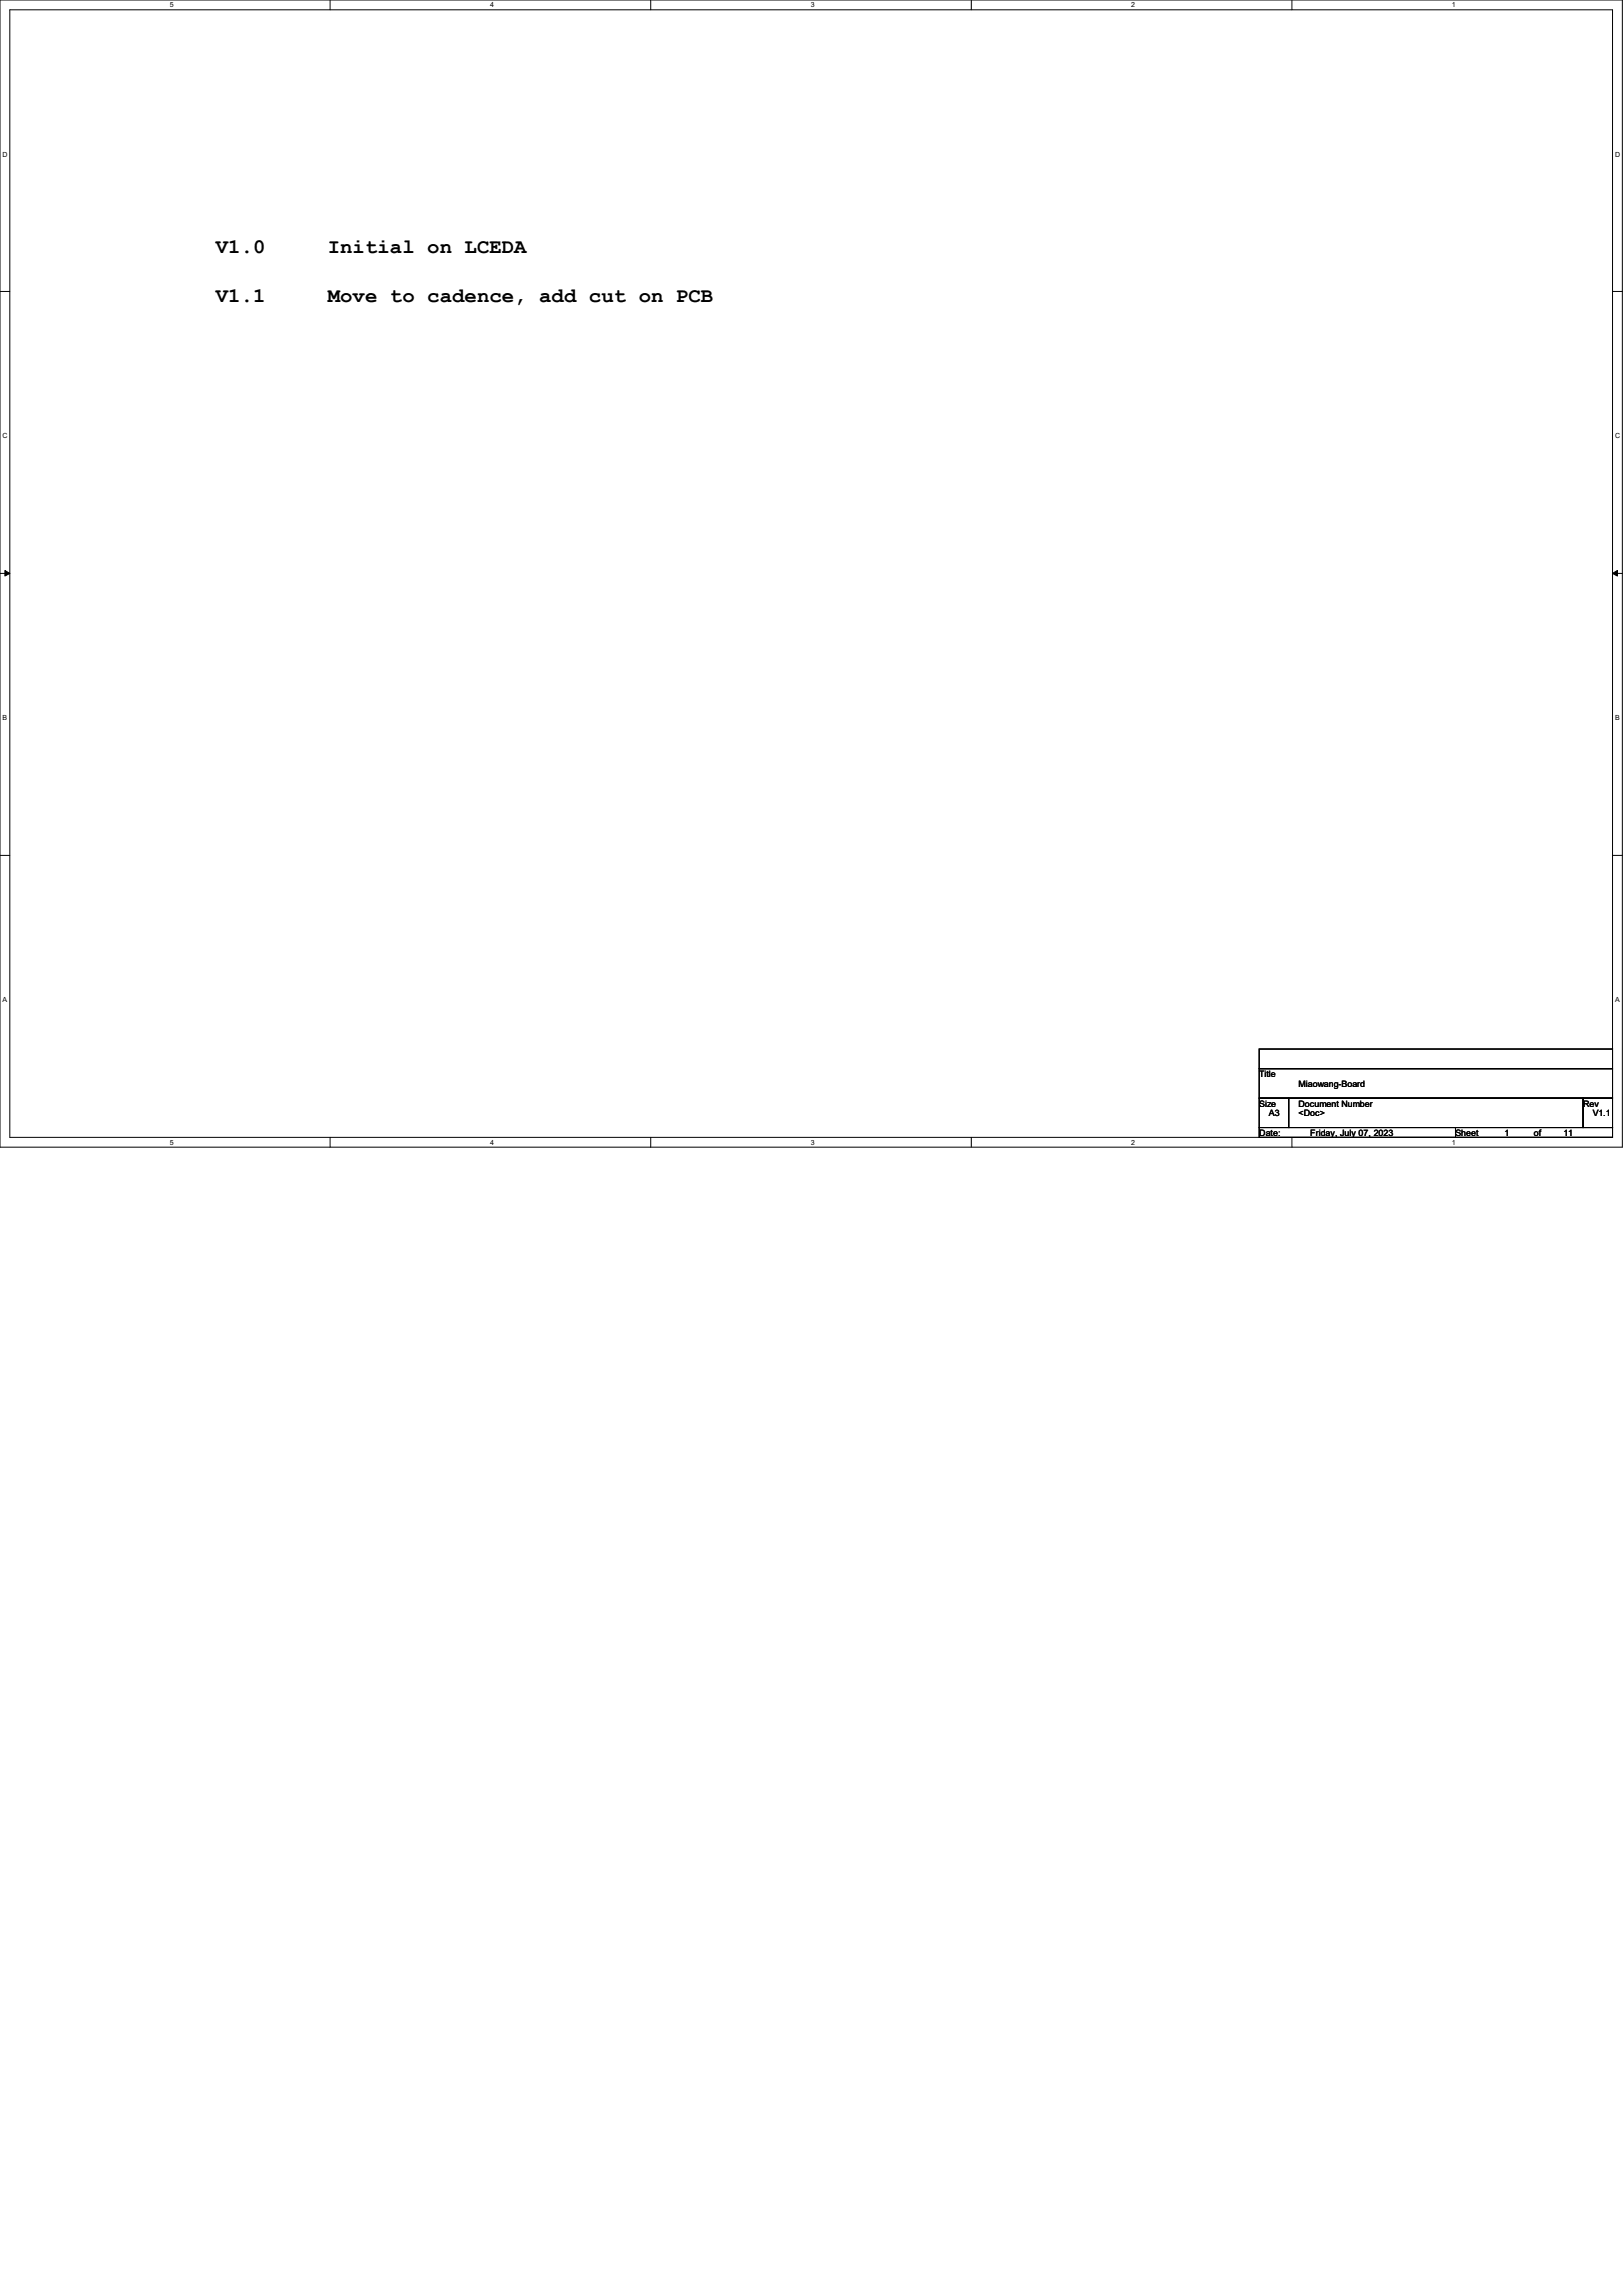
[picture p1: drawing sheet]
<svg xmlns="http://www.w3.org/2000/svg" width="210mm" height="297mm" viewBox="0 0 210 297" stroke-linecap="round" stroke-linejoin="round" font-family="sans-serif">
<defs><g id="words">
<g font-size="2.7">
<text x="27.9" y="32.7">V1.0</text>
<text x="42.4" y="32.7">Initial on LCEDA</text>
<text x="27.9" y="39.1">V1.1</text>
<text x="42.4" y="39.1">Move to cadence, add cut on PCB</text>
</g>
<g font-size="1.1">
<text x="162.9" y="139.4">Title</text>
<text x="162.9" y="143.2">Size</text>
<text x="168" y="143.2">Document Number</text>
<text x="168" y="140.7">Miaowang-Board</text>
<text x="204.9" y="143.2">Rev</text>
<text x="162.9" y="147">Date:</text>
<text x="164.2" y="144.5">A3</text>
<text x="168" y="144.5">&lt;Doc&gt;</text>
<text x="169.5" y="147">Friday, July 07, 2023</text>
<text x="188.3" y="147">Sheet</text>
<text x="194.7" y="147">1</text>
<text x="198.5" y="147">of</text>
<text x="202.3" y="147">11</text>
<text x="206.1" y="144.5">V1.1</text>
</g>
<g font-size=".9">
<text x="22" y=".9">5</text>
<text x="63.4" y=".9">4</text>
<text x="104.9" y=".9">3</text>
<text x="146.4" y=".9">2</text>
<text x="187.9" y=".9">1</text>
<text x=".3" y="20.3">D</text>
<text x="209" y="20.3">D</text>
<text x=".3" y="56.7">C</text>
<text x="209" y="56.7">C</text>
<text x=".3" y="93.2">B</text>
<text x="209" y="93.2">B</text>
<text x=".3" y="129.7">A</text>
<text x="209" y="129.7">A</text>
<text x="22" y="148.1">5</text>
<text x="63.4" y="148.1">4</text>
<text x="104.9" y="148.1">3</text>
<text x="146.4" y="148.1">2</text>
<text x="187.9" y="148.1">1</text>
</g>
</g></defs>
<path d="M0 0h209.9v148.5h-209.9zM1.3 1.3h207.4v145.9h-207.4z" fill="none" stroke="#000" stroke-width=".13"/>
<g fill="#fff">
<path d="M22 .1h.5v1h-.5z"/>
<path d="M22 147.3h.5v1h-.5z"/>
</g>
<path d="M42.7 0v1.3M42.7 147.2v1.3" fill="none" stroke="#000" stroke-width=".13"/>
<g fill="#fff">
<path d="M63.4 .1h.5v1h-.5z"/>
<path d="M63.4 147.3h.5v1h-.5z"/>
</g>
<path d="M84.2 0v1.3M84.2 147.2v1.3" fill="none" stroke="#000" stroke-width=".13"/>
<g fill="#fff">
<path d="M104.9 .1h.5v1h-.5z"/>
<path d="M104.9 147.3h.5v1h-.5z"/>
</g>
<path d="M125.7 0v1.3M125.7 147.2v1.3" fill="none" stroke="#000" stroke-width=".13"/>
<g fill="#fff">
<path d="M146.4 .1h.5v1h-.5z"/>
<path d="M146.4 147.3h.5v1h-.5z"/>
</g>
<path d="M167.2 0v1.3M167.2 147.2v1.3" fill="none" stroke="#000" stroke-width=".13"/>
<g fill="#fff">
<path d="M187.9 .1h.5v1h-.5z"/>
<path d="M187.9 147.3h.5v1h-.5z"/>
<path d="M.3 19.5h.7v1h-.7z"/>
<path d="M209 19.5h.6v1h-.6z"/>
<path d="M.3 55.9h.7v1h-.7z"/>
<path d="M209 55.9h.6v1h-.6z"/>
</g>
<path d="M0 37.7h1.3M208.7 37.7h1.2" fill="none" stroke="#000" stroke-width=".13"/>
<g fill="#fff">
<path d="M.3 92.4h.6v1h-.6z"/>
<path d="M209 92.4h.6v1h-.6z"/>
</g>
<path d="M0 74.2h1.3M208.7 74.2h1.2" fill="none" stroke="#000" stroke-width=".13"/>
<path d="M.6 73.8l.7 .4-.7 .3zM208.7 74.2l.6-.4v.7z" fill="#000" stroke="#000" stroke-width=".13"/>
<g fill="#fff">
<path d="M.3 128.9h.6v1h-.6z"/>
<path d="M209 128.9h.5v1h-.5z"/>
</g>
<path d="M0 110.7h1.3M208.7 110.7h1.2M162.9 135.8h45.8v2.5h-45.8zM162.9 138.3h45.8v3.8h-45.8zM162.9 142.1h3.9v3.8h-3.9zM162.9 145.9h25.4v1.3h-25.4zM166.8 142.1h38.1v3.8h-38.1zM188.3 145.9h20.4v1.3h-20.4zM204.9 142.1h3.8v3.8h-3.8z" fill="none" stroke="#000" stroke-width=".13"/>
<use href="#words"/>
</svg>
